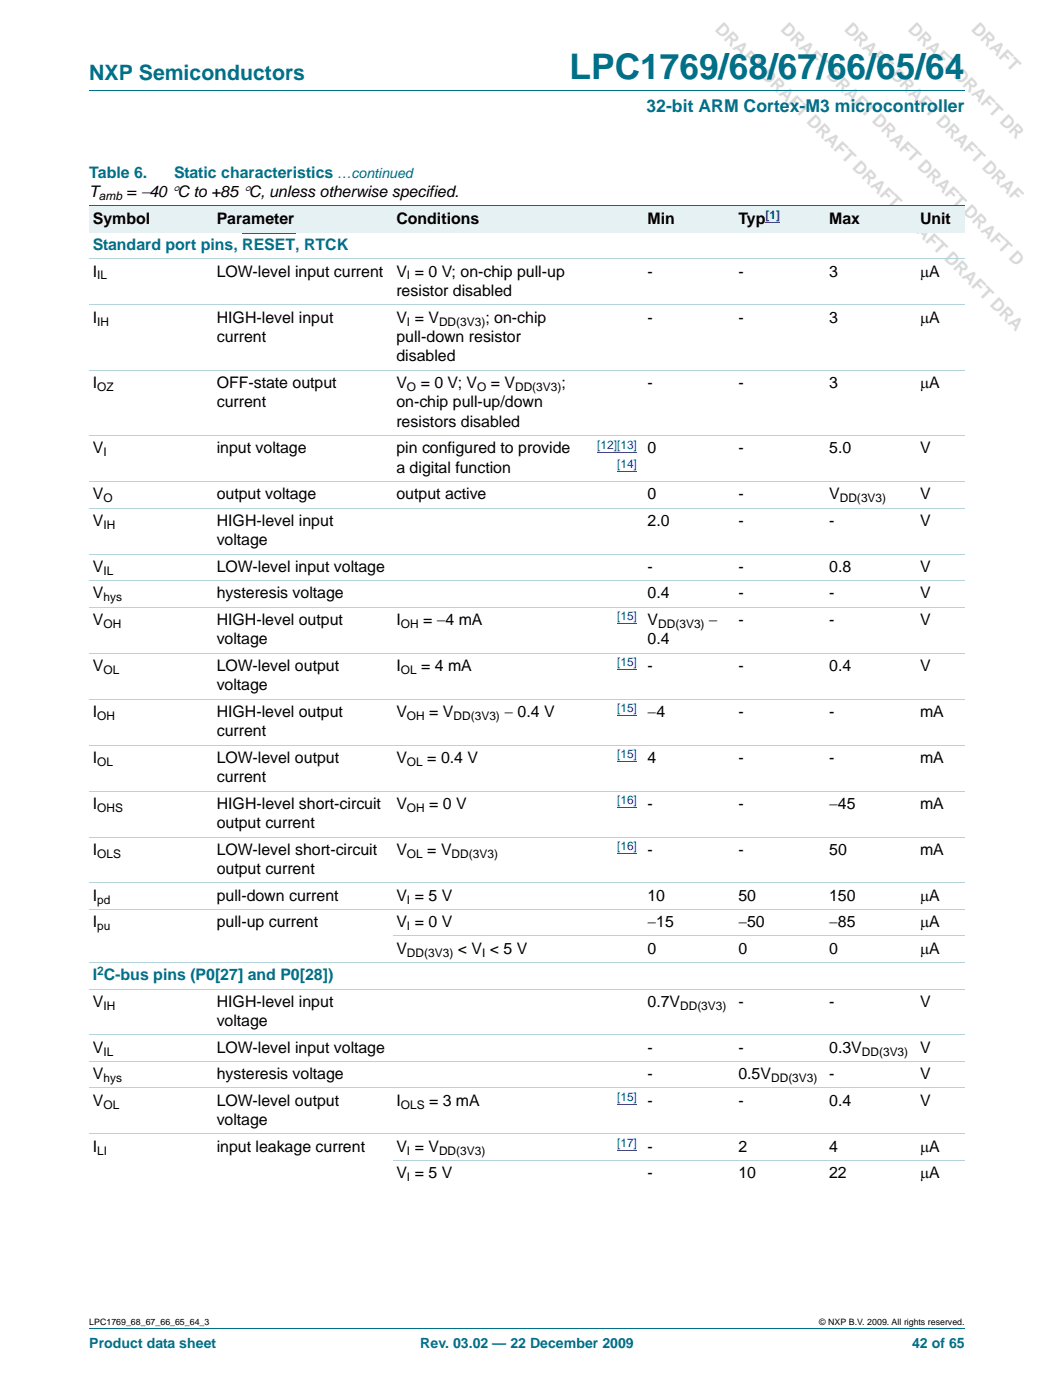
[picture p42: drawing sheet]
<svg xmlns="http://www.w3.org/2000/svg" width="210mm" height="279mm" viewBox="0 0 210 279" stroke-linecap="round" stroke-linejoin="round" font-family="sans-serif">
<defs><g id="words">
<text font-size="7" fill="#007088" x="113.6" y="15.8">LPC1769/68/67/66/65/64</text>
<text font-size="4.2" fill="#007088" x="17.8" y="16">NXP Semiconductors</text>
<g font-size="3.5" fill="#d9d9d9">
<text x="142.5" y="6.1" transform="rotate(45 142.5 6.1)">DRAFT DRAFT DRAFT DRAFT DRAFT DRAFT DRA</text>
<text x="155.6" y="6.1" transform="rotate(45 155.6 6.1)">DRAFT DRAFT DRAFT DRAFT DRAFT D</text>
<text x="168.3" y="6.1" transform="rotate(45 168.3 6.1)">DRAFT DRAFT DRAFT DRAF</text>
<text x="180.9" y="6.1" transform="rotate(45 180.9 6.1)">DRAFT DRAFT DR</text>
</g>
<text font-size="3.5" fill="#007088" x="129" y="22.3">32-bit ARM Cortex-M3 microcontroller</text>
<g font-size="3.2" fill="#007088">
<text x="17.8" y="35.5">Table 6.</text>
<text x="34.8" y="35.5">Static characteristics</text>
<text x="18.5" y="49.9">Standard port pins, RESET, RTCK</text>
<text x="18.5" y="195.6">I C-bus pins (P0[27] and P0[28])</text>
</g>
<g font-size="3.2">
<text x="17.8" y="39.3">T</text>
<text x="25.3" y="39.3">= −40 °C to +85 °C, unless otherwise specified.</text>
<text x="18.5" y="44.6">Symbol</text>
<text x="43.2" y="44.6">Parameter</text>
<text x="79.1" y="44.6">Conditions</text>
<text x="129.2" y="44.6">Min</text>
<text x="147.3" y="44.6">Typ</text>
<text x="165.4" y="44.6">Max</text>
<text x="183.5" y="44.6">Unit</text>
<text x="18.5" y="55.2">I</text>
<text x="43.2" y="55.2">LOW-level input current</text>
<text x="79.1" y="59.1">resistor disabled</text>
<text x="79.1" y="55.2">V = 0 V; on-chip pull-up</text>
<text x="129.2" y="55.2">-</text>
<text x="147.3" y="55.2">-</text>
<text x="165.4" y="55.2">3</text>
<text x="183.5" y="55.2">μA</text>
<text x="18.5" y="64.4">I</text>
<text x="43.2" y="64.4">HIGH-level input</text>
<text x="79.1" y="64.4">V = V</text>
<text x="96.8" y="64.4">; on-chip</text>
<text x="129.2" y="64.4">-</text>
<text x="147.3" y="64.4">-</text>
<text x="165.4" y="64.4">3</text>
<text x="183.5" y="64.4">μA</text>
<text x="43.2" y="68.3">current</text>
<text x="79.1" y="68.3">pull-down resistor</text>
<text x="18.5" y="77.4">I</text>
<text x="43.2" y="77.4">OFF-state output</text>
<text x="79.1" y="72.1">disabled</text>
<text x="79.1" y="77.4">V</text>
<text x="83.9" y="77.4">= 0 V; V</text>
<text x="97.9" y="77.4">= V</text>
<text x="112" y="77.4">;</text>
<text x="129.2" y="77.4">-</text>
<text x="147.3" y="77.4">-</text>
<text x="165.4" y="77.4">3</text>
<text x="183.5" y="77.4">μA</text>
<text x="43.2" y="81.3">current</text>
<text x="79.1" y="81.3">on-chip pull-up/down</text>
<text x="79.1" y="85.2">resistors disabled</text>
<text x="18.5" y="90.5">V</text>
<text x="43.2" y="90.5">input voltage</text>
<text x="79.1" y="90.5">pin configured to provide</text>
<text x="79.1" y="94.4">a digital function</text>
<text x="129.2" y="90.5">0</text>
<text x="147.3" y="90.5">-</text>
<text x="165.4" y="90.5">5.0</text>
<text x="183.5" y="90.5">V</text>
<text x="18.5" y="99.7">V</text>
<text x="43.2" y="99.7">output voltage</text>
<text x="79.1" y="99.7">output active</text>
<text x="129.2" y="99.7">0</text>
<text x="147.3" y="99.7">-</text>
<text x="165.4" y="99.7">V</text>
<text x="183.5" y="99.7">V</text>
<text x="18.5" y="104.9">V</text>
<text x="43.2" y="104.9">HIGH-level input</text>
<text x="129.2" y="104.9">2.0</text>
<text x="147.3" y="104.9">-</text>
<text x="165.4" y="104.9">-</text>
<text x="183.5" y="104.9">V</text>
<text x="43.2" y="108.8">voltage</text>
<text x="18.5" y="114.1">V</text>
<text x="18.5" y="119.4">V</text>
<text x="43.2" y="114.1">LOW-level input voltage</text>
<text x="43.2" y="119.4">hysteresis voltage</text>
<text x="129.2" y="114.1">-</text>
<text x="129.2" y="119.4">0.4</text>
<text x="147.3" y="114.1">-</text>
<text x="147.3" y="119.4">-</text>
<text x="165.4" y="114.1">0.8</text>
<text x="165.4" y="119.4">-</text>
<text x="183.5" y="114.1">V</text>
<text x="183.5" y="119.4">V</text>
<text x="18.5" y="124.7">V</text>
<text x="43.2" y="124.7">HIGH-level output</text>
<text x="79.1" y="124.7">I</text>
<text x="84.4" y="124.7">= −4 mA</text>
<text x="129.2" y="124.7">V</text>
<text x="141.4" y="124.7">−</text>
<text x="147.3" y="124.7">-</text>
<text x="165.4" y="124.7">-</text>
<text x="183.5" y="124.7">V</text>
<text x="43.2" y="128.6">voltage</text>
<text x="129.2" y="128.6">0.4</text>
<text x="18.5" y="133.9">V</text>
<text x="43.2" y="133.9">LOW-level output</text>
<text x="43.2" y="137.8">voltage</text>
<text x="79.1" y="133.9">I</text>
<text x="84" y="133.9">= 4 mA</text>
<text x="129.2" y="133.9">-</text>
<text x="147.3" y="133.9">-</text>
<text x="165.4" y="133.9">0.4</text>
<text x="183.5" y="133.9">V</text>
<text x="18.5" y="143">I</text>
<text x="43.2" y="143">HIGH-level output</text>
<text x="79.1" y="143">V</text>
<text x="85.6" y="143">= V</text>
<text x="100.6" y="143">− 0.4 V</text>
<text x="129.2" y="143">−4</text>
<text x="147.3" y="143">-</text>
<text x="165.4" y="143">-</text>
<text x="183.5" y="143">mA</text>
<text x="43.2" y="146.9">current</text>
<text x="18.5" y="152.2">I</text>
<text x="43.2" y="152.2">LOW-level output</text>
<text x="79.1" y="152.2">V</text>
<text x="85.2" y="152.2">= 0.4 V</text>
<text x="129.2" y="152.2">4</text>
<text x="147.3" y="152.2">-</text>
<text x="165.4" y="152.2">-</text>
<text x="183.5" y="152.2">mA</text>
<text x="18.5" y="161.4">I</text>
<text x="43.2" y="156.1">current</text>
<text x="43.2" y="161.4">HIGH-level short-circuit</text>
<text x="79.1" y="161.4">V</text>
<text x="85.6" y="161.4">= 0 V</text>
<text x="129.2" y="161.4">-</text>
<text x="147.3" y="161.4">-</text>
<text x="165.4" y="161.4">−45</text>
<text x="183.5" y="161.4">mA</text>
<text x="43.2" y="165.3">output current</text>
<text x="18.5" y="170.6">I</text>
<text x="43.2" y="170.6">LOW-level short-circuit</text>
<text x="79.1" y="170.6">V</text>
<text x="85.2" y="170.6">= V</text>
<text x="129.2" y="170.6">-</text>
<text x="147.3" y="170.6">-</text>
<text x="165.4" y="170.6">50</text>
<text x="183.5" y="170.6">mA</text>
<text x="18.5" y="179.7">I</text>
<text x="43.2" y="174.5">output current</text>
<text x="43.2" y="179.7">pull-down current</text>
<text x="79.1" y="179.7">V = 5 V</text>
<text x="129.2" y="179.7">10</text>
<text x="147.3" y="179.7">50</text>
<text x="165.4" y="179.7">150</text>
<text x="183.5" y="179.7">μA</text>
<text x="18.5" y="185">I</text>
<text x="43.2" y="185">pull-up current</text>
<text x="79.1" y="185">V = 0 V</text>
<text x="129.2" y="185">−15</text>
<text x="147.3" y="185">−50</text>
<text x="165.4" y="185">−85</text>
<text x="183.5" y="185">μA</text>
<text x="79.1" y="190.3">V</text>
<text x="91.3" y="190.3">&lt; V &lt; 5 V</text>
<text x="129.2" y="190.3">0</text>
<text x="147.3" y="190.3">0</text>
<text x="165.4" y="190.3">0</text>
<text x="183.5" y="190.3">μA</text>
<text x="18.5" y="200.9">V</text>
<text x="43.2" y="200.9">HIGH-level input</text>
<text x="129.2" y="200.9">0.7V</text>
<text x="147.3" y="200.9">-</text>
<text x="165.4" y="200.9">-</text>
<text x="183.5" y="200.9">V</text>
<text x="43.2" y="204.8">voltage</text>
<text x="18.5" y="215.4">V</text>
<text x="18.5" y="210.1">V</text>
<text x="43.2" y="210.1">LOW-level input voltage</text>
<text x="43.2" y="215.4">hysteresis voltage</text>
<text x="129.2" y="210.1">-</text>
<text x="129.2" y="215.4">-</text>
<text x="147.3" y="210.1">-</text>
<text x="147.3" y="215.4">0.5V</text>
<text x="165.4" y="215.4">-</text>
<text x="165.4" y="210.1">0.3V</text>
<text x="183.5" y="210.1">V</text>
<text x="183.5" y="215.4">V</text>
<text x="18.5" y="220.7">V</text>
<text x="43.2" y="220.7">LOW-level output</text>
<text x="79.1" y="220.7">I</text>
<text x="85.6" y="220.7">= 3 mA</text>
<text x="129.2" y="220.7">-</text>
<text x="147.3" y="220.7">-</text>
<text x="165.4" y="220.7">0.4</text>
<text x="183.5" y="220.7">V</text>
<text x="43.2" y="224.5">voltage</text>
<text x="18.5" y="229.8">I</text>
<text x="43.2" y="229.8">input leakage current</text>
<text x="79.1" y="229.8">V = V</text>
<text x="129.2" y="229.8">-</text>
<text x="147.3" y="229.8">2</text>
<text x="165.4" y="229.8">4</text>
<text x="183.5" y="229.8">μA</text>
<text x="79.1" y="235.1">V = 5 V</text>
<text x="129.2" y="235.1">-</text>
<text x="147.3" y="235.1">10</text>
<text x="165.4" y="235.1">22</text>
<text x="183.5" y="235.1">μA</text>
</g>
<g font-size="2.8" fill="#007088">
<text x="67.3" y="35.5">…continued</text>
<text x="17.8" y="269.1">Product data sheet</text>
<text x="83.8" y="269.1">Rev. 03.02 — 22 December 2009</text>
<text x="181.9" y="269.1">42 of 65</text>
</g>
<g font-size="2.4">
<text x="19.7" y="39.9">amb</text>
<text x="19.4" y="55.8">IL</text>
<text x="81.2" y="55.8">I</text>
<text x="19.4" y="65">IH</text>
<text x="81.2" y="65">I</text>
<text x="87.6" y="65">DD(3V3)</text>
<text x="19.4" y="78">OZ</text>
<text x="81.2" y="78">O</text>
<text x="95.2" y="78">O</text>
<text x="102.8" y="78">DD(3V3)</text>
<text x="20.6" y="91.1">I</text>
<text x="20.6" y="100.2">O</text>
<text x="167.5" y="100.2">DD(3V3)</text>
<text x="20.6" y="105.5">IH</text>
<text x="20.6" y="114.7">IL</text>
<text x="20.6" y="120">hys</text>
<text x="20.6" y="125.3">OH</text>
<text x="80" y="125.3">OH</text>
<text x="131.3" y="125.3">DD(3V3)</text>
<text x="20.6" y="134.5">OL</text>
<text x="80" y="134.5">OL</text>
<text x="19.4" y="143.6">OH</text>
<text x="81.2" y="143.6">OH</text>
<text x="90.5" y="143.6">DD(3V3)</text>
<text x="19.4" y="152.8">OL</text>
<text x="81.2" y="152.8">OL</text>
<text x="19.4" y="162">OHS</text>
<text x="81.2" y="162">OH</text>
<text x="19.4" y="171.1">OLS</text>
<text x="81.2" y="171.1">OL</text>
<text x="90.1" y="171.1">DD(3V3)</text>
<text x="19.4" y="180.3">pd</text>
<text x="19.4" y="185.6">pu</text>
<text x="81.2" y="180.3">I</text>
<text x="81.2" y="185.6">I</text>
<text x="81.2" y="190.9">DD(3V3)</text>
<text x="96.2" y="190.9">I</text>
<text x="20.6" y="201.5">IH</text>
<text x="135.7" y="201.5">DD(3V3)</text>
<text x="20.6" y="210.7">IL</text>
<text x="20.6" y="215.9">hys</text>
<text x="153.8" y="215.9">DD(3V3)</text>
<text x="171.9" y="210.7">DD(3V3)</text>
<text x="20.6" y="221.2">OL</text>
<text x="80" y="221.2">OLS</text>
<text x="19.4" y="230.4">LI</text>
<text x="81.2" y="230.4">I</text>
<text x="87.6" y="230.4">DD(3V3)</text>
<text x="81.2" y="235.7">I</text>
</g>
<g font-size="2.4" fill="#00f">
<text x="152.7" y="43.7">[1]</text>
<text x="119.1" y="89.5">[12][13]</text>
<text x="123.1" y="93.4">[14]</text>
<text x="123.1" y="123.8">[15]</text>
<text x="123.1" y="132.9">[15]</text>
<text x="123.1" y="142.1">[15]</text>
<text x="123.1" y="151.3">[15]</text>
<text x="123.1" y="160.4">[16]</text>
<text x="123.1" y="169.6">[16]</text>
<text x="123.1" y="219.7">[15]</text>
<text x="123.1" y="228.9">[17]</text>
</g>
<text font-size="2.4" fill="#007088" x="19.4" y="194.7">2</text>
<g font-size="1.8">
<text x="17.8" y="264.5">LPC1769_68_67_66_65_64_3</text>
<text x="163.4" y="264.5">© NXP B.V. 2009. All rights reserved.</text>
</g>
</g></defs>
<path d="M17.8 18.2h174.6M17.8 265.1h174.6" fill="none" stroke="#007088" stroke-width=".2"/>
<path d="M48.3 46.6h10.6" fill="none" stroke="#007088" stroke-width=".34"/>
<path d="M119.1 90.2h8M123.1 94.1h4M123.1 124.5h4M123.1 133.6h4M123.1 142.8h4M123.1 152h4M123.1 161.1h4M123.1 170.3h4M123.1 220.4h4M123.1 229.6h4" fill="none" stroke="#00f" stroke-width=".2"/>
<g fill="#e6f1f4">
<path d="M17.8 41.1h24.7v5.3h-24.7z"/>
<path d="M42.5 41.1h35.9v5.3h-35.9z"/>
<path d="M78.4 41.1h39v5.3h-39z"/>
<path d="M117.4 41.1h11.1v5.3h-11.1z"/>
<path d="M128.5 41.1h18.1v5.3h-18.1z"/>
<path d="M146.6 41.1h18.1v5.3h-18.1z"/>
</g>
<path d="M152.7 44.4h2.9" fill="none" stroke="#00f" stroke-width=".2"/>
<g fill="#e6f1f4">
<path d="M164.7 41.1h18.1v5.3h-18.1z"/>
<path d="M182.8 41.1h9.6v5.3h-9.6z"/>
</g>
<path d="M17.8 41.1h174.6" fill="none" stroke="#007088" stroke-width=".2"/>
<g fill="none" stroke="#b3d4db" stroke-width=".2">
<path d="M17.8 51.7h174.6M17.8 60.9h174.6M17.8 73.9h174.6M17.8 87h174.6M17.8 96.1h174.6M17.8 101.4h174.6M17.8 110.6h174.6M17.8 115.9h174.6M17.8 121.2h174.6M17.8 130.3h174.6M17.8 139.5h174.6M17.8 148.7h174.6"/>
<path d="M17.8 157.9h174.6M17.8 167h174.6M17.8 176.2h174.6M17.8 181.5h174.6M17.8 192.1h174.6M17.8 197.4h174.6M78.4 186.8h114M17.8 206.5h174.6M17.8 211.8h174.6M17.8 217.1h174.6M17.8 226.3h174.6M78.4 231.6h114"/>
</g>
<use href="#words"/>
</svg>
